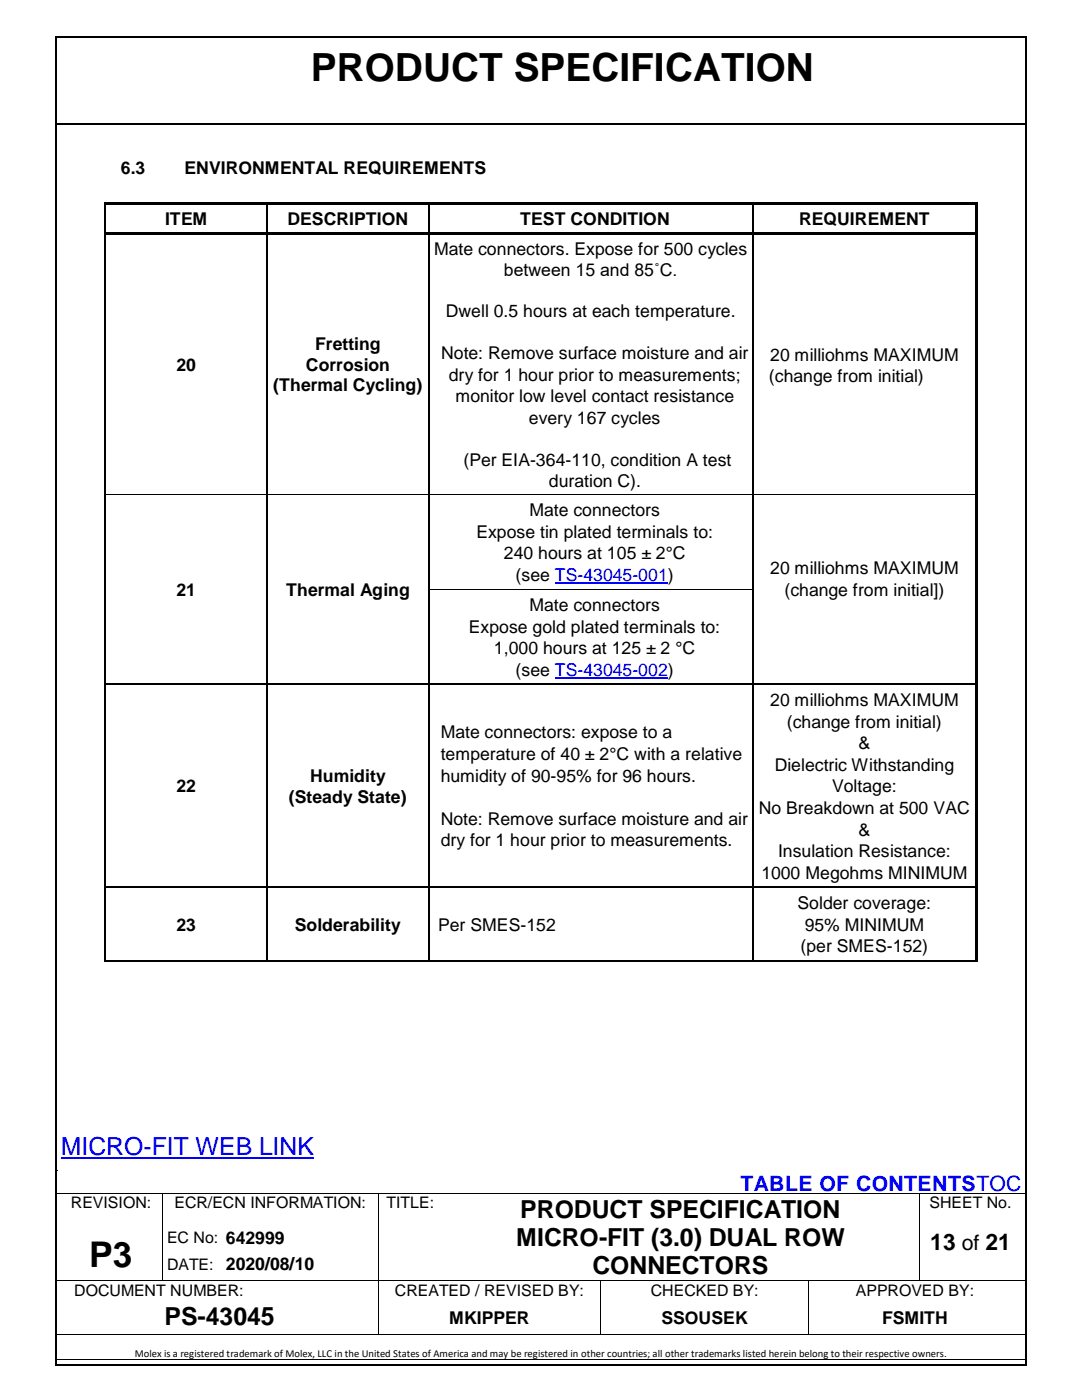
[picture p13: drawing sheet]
<svg xmlns="http://www.w3.org/2000/svg" width="216mm" height="279mm" viewBox="0 0 216 279" stroke-linecap="round" stroke-linejoin="round" font-family="sans-serif">
<defs><g id="words">
<text font-size="7.7" x="62" y="16.1">PRODUCT SPECIFICATION</text>
<text font-size="7.1" x="17.8" y="252.8">P3</text>
<text font-size="5" fill="#00f" x="12.1" y="230.4">MICRO-FIT WEB LINK</text>
<g font-size="5">
<text x="103.8" y="243">PRODUCT SPECIFICATION</text>
<text x="103" y="248.7">MICRO-FIT (3.0) DUAL ROW</text>
<text x="118.2" y="254.3">CONNECTORS</text>
<text x="32.8" y="264.4">PS-43045</text>
</g>
<text font-size="4.6" x="185.6" y="249.4">13 of 21</text>
<text font-size="4.2" fill="#00f" x="147.7" y="237.7">TABLE OF CONTENTSTOC</text>
<g font-size="3.5">
<text x="24.1" y="34.6">6.3</text>
<text x="36.8" y="34.6">ENVIRONMENTAL REQUIREMENTS</text>
<text x="32.9" y="44.8">ITEM</text>
<text x="57.4" y="44.8">DESCRIPTION</text>
<text x="103.8" y="44.8">TEST CONDITION</text>
<text x="159.5" y="44.8">REQUIREMENT</text>
<text x="86.6" y="51">Mate connectors. Expose for 500 cycles</text>
<text x="100.6" y="55">between 15 and 85˚C.</text>
<text x="89" y="63.2">Dwell 0.5 hours at each temperature.</text>
<text x="62.9" y="69.9">Fretting</text>
<text x="88" y="71.7">Note: Remove surface moisture and air</text>
<text x="35.2" y="74">20</text>
<text x="61.1" y="74">Corrosion</text>
<text x="89.6" y="76">dry for 1 hour prior to measurements;</text>
<text x="153.4" y="76.2">(change from initial)</text>
<text x="153.7" y="72.1">20 milliohms MAXIMUM</text>
<text x="54.5" y="78.1">(Thermal Cycling)</text>
<text x="90.9" y="80.3">monitor low level contact resistance</text>
<text x="105.6" y="84.6">every 167 cycles</text>
<text x="92.5" y="93.1">(Per EIA-364-110, condition A test</text>
<text x="109.5" y="97.1">duration C).</text>
<text x="95.1" y="107.3">Expose tin plated terminals to:</text>
<text x="105.6" y="103">Mate connectors</text>
<text x="100.6" y="111.7">240 hours at 105 ± 2°C</text>
<text x="35.2" y="118.9">21</text>
<text x="57.1" y="118.9">Thermal Aging</text>
<text x="102.9" y="115.9">(see TS-43045-001)</text>
<text x="153.7" y="114.6">20 milliohms MAXIMUM</text>
<text x="156.5" y="118.9">(change from initial])</text>
<text x="105.6" y="121.9">Mate connectors</text>
<text x="93.6" y="126.3">Expose gold plated terminals to:</text>
<text x="98.6" y="130.5">1,000 hours at 125 ± 2 °C</text>
<text x="102.9" y="134.8">(see TS-43045-002)</text>
<text x="153.7" y="140.9">20 milliohms MAXIMUM</text>
<text x="87.9" y="147.4">Mate connectors: expose to a</text>
<text x="157" y="145.2">(change from initial)</text>
<text x="171.3" y="149.5">&amp;</text>
<text x="61.9" y="156">Humidity</text>
<text x="87.9" y="151.7">temperature of 40 ± 2°C with a relative</text>
<text x="87.9" y="156">humidity of 90-95% for 96 hours.</text>
<text x="154.6" y="153.9">Dielectric Withstanding</text>
<text x="35.2" y="158.1">22</text>
<text x="57.7" y="160.3">(Steady State)</text>
<text x="166" y="158.1">Voltage:</text>
<text x="87.9" y="164.6">Note: Remove surface moisture and air</text>
<text x="151.4" y="162.5">No Breakdown at 500 VAC</text>
<text x="171.3" y="166.8">&amp;</text>
<text x="87.9" y="168.9">dry for 1 hour prior to measurements.</text>
<text x="155.3" y="171.1">Insulation Resistance:</text>
<text x="151.9" y="175.4">1000 Megohms MINIMUM</text>
<text x="35.2" y="185.7">23</text>
<text x="58.9" y="185.7">Solderability</text>
<text x="87.4" y="185.7">Per SMES-152</text>
<text x="159.2" y="181.5">Solder coverage:</text>
<text x="160.6" y="185.7">95% MINIMUM</text>
<text x="159.7" y="190.1">(per SMES-152)</text>
<text x="89.6" y="264.2">MKIPPER</text>
<text x="132" y="264.2">SSOUSEK</text>
<text x="176" y="264.2">FSMITH</text>
</g>
<g font-size="3.2">
<text x="14.1" y="241.2">REVISION:</text>
<text x="34.8" y="241.2">ECR/ECN INFORMATION:</text>
<text x="77.1" y="241.2">TITLE:</text>
<text x="185.5" y="241.2">SHEET No.</text>
<text x="33.3" y="248.1">EC No: 642999</text>
<text x="33.3" y="253.4">DATE: 2020/08/10</text>
<text x="14.8" y="258.6">DOCUMENT NUMBER:</text>
<text x="78.8" y="258.6">CREATED / REVISED BY:</text>
<text x="129.9" y="258.6">CHECKED BY:</text>
<text x="170.8" y="258.6">APPROVED BY:</text>
</g>
<text font-size="2.1" x="26.9" y="270.8">Molex is a registered trademark of Molex, LLC in the United States of America and may be registered in other countries; all other trademarks listed herein belong to their respective owners.</text>
</g></defs>
<g fill="#000">
<path d="M11.1 7.3h.3v.3h-.3z" fill-rule="evenodd"/>
<path d="M11.1 7.3h.3v.3h-.3z" fill-rule="evenodd"/>
<path d="M204.5 7.3h.3v.3h-.3z" fill-rule="evenodd"/>
<path d="M204.5 7.3h.3v.3h-.3z" fill-rule="evenodd"/>
<path d="M11.4 24.6h.4v.3h-.4z" fill-rule="evenodd"/>
<path d="M11.4 24.6h.4v.3h-.4z" fill-rule="evenodd"/>
<path d="M203 24.6h.3v.3h-.3z" fill-rule="evenodd"/>
<path d="M203 24.6h.3v.3h-.3z" fill-rule="evenodd"/>
<path d="M20.9 40.8h.2v.8h-.2z" fill-rule="evenodd"/>
<path d="M20.9 40.3h.2v.5h-.2z" fill-rule="evenodd"/>
<path d="M20.9 46.4h.2v1.3h-.2z" fill-rule="evenodd"/>
<path d="M21.1 40.3h32.1v.5h-32.1z" fill-rule="evenodd"/>
<path d="M21.1 46.4h32.1v.5h-32.1z" fill-rule="evenodd"/>
<path d="M53.2 40.8h.2v.8h-.2z" fill-rule="evenodd"/>
<path d="M53.2 40.3h.5v.5h-.5z" fill-rule="evenodd"/>
<path d="M53.2 46.9h.2v.8h-.2z" fill-rule="evenodd"/>
<path d="M53.2 46.4h.5v.5h-.5z" fill-rule="evenodd"/>
<path d="M53.7 40.3h31.8v.5h-31.8z" fill-rule="evenodd"/>
<path d="M53.7 46.4h31.8v.5h-31.8z" fill-rule="evenodd"/>
<path d="M85.5 40.8h.2v.8h-.2z" fill-rule="evenodd"/>
<path d="M85.5 40.3h.5v.5h-.5z" fill-rule="evenodd"/>
<path d="M85.5 46.9h.2v.8h-.2z" fill-rule="evenodd"/>
<path d="M85.5 46.4h.5v.5h-.5z" fill-rule="evenodd"/>
<path d="M86 40.3h64.1v.5h-64.1z" fill-rule="evenodd"/>
<path d="M86 46.4h64.1v.5h-64.1z" fill-rule="evenodd"/>
<path d="M150.1 40.8h.3v.8h-.3z" fill-rule="evenodd"/>
<path d="M150.1 40.3h.5v.5h-.5z" fill-rule="evenodd"/>
<path d="M150.1 46.9h.3v.8h-.3z" fill-rule="evenodd"/>
<path d="M150.1 46.4h.5v.5h-.5z" fill-rule="evenodd"/>
<path d="M150.6 40.3h44v.5h-44z" fill-rule="evenodd"/>
<path d="M150.6 46.4h44v.5h-44z" fill-rule="evenodd"/>
<path d="M194.6 40.3h.5v1.3h-.5z" fill-rule="evenodd"/>
<path d="M194.6 40.3h.5v.5h-.5z" fill-rule="evenodd"/>
<path d="M194.6 41.6h.5v4.8h-.5z" fill-rule="evenodd"/>
<path d="M194.6 46.4h.5v1.3h-.5z" fill-rule="evenodd"/>
<path d="M20.9 98.6h.2v.9h-.2z" fill-rule="evenodd"/>
<path d="M53.2 98.6h.2v.9h-.2z" fill-rule="evenodd"/>
<path d="M85.5 98.6h.2v.9h-.2z" fill-rule="evenodd"/>
<path d="M150.1 98.6h.3v.9h-.3z" fill-rule="evenodd"/>
<path d="M194.6 47.7h.5v50.9h-.5z" fill-rule="evenodd"/>
<path d="M194.6 98.6h.5v.9h-.5z" fill-rule="evenodd"/>
<path d="M20.9 117.5h.2v1h-.2z" fill-rule="evenodd"/>
<path d="M53.2 117.5h.2v1h-.2z" fill-rule="evenodd"/>
<path d="M85.5 117.5h.2v1h-.2z" fill-rule="evenodd"/>
<path d="M150.1 117.5h.3v1h-.3z" fill-rule="evenodd"/>
<path d="M194.6 99.5h.5v18h-.5z" fill-rule="evenodd"/>
<path d="M194.6 117.5h.5v1h-.5z" fill-rule="evenodd"/>
<path d="M20.9 136.5h.2v1h-.2z" fill-rule="evenodd"/>
<path d="M53.2 136.5h.2v1h-.2z" fill-rule="evenodd"/>
<path d="M85.5 136.5h.2v1h-.2z" fill-rule="evenodd"/>
<path d="M150.1 136.5h.3v1h-.3z" fill-rule="evenodd"/>
<path d="M194.6 118.5h.5v18h-.5z" fill-rule="evenodd"/>
<path d="M194.6 136.5h.5v1h-.5z" fill-rule="evenodd"/>
<path d="M20.9 177h.2v1h-.2z" fill-rule="evenodd"/>
<path d="M53.2 177h.2v1h-.2z" fill-rule="evenodd"/>
<path d="M85.5 177h.2v1h-.2z" fill-rule="evenodd"/>
<path d="M150.1 177h.3v1h-.3z" fill-rule="evenodd"/>
<path d="M194.6 137.5h.5v39.5h-.5z" fill-rule="evenodd"/>
<path d="M194.6 177h.5v1h-.5z" fill-rule="evenodd"/>
<path d="M20.9 191.7h.2v.2h-.2z" fill-rule="evenodd"/>
<path d="M20.9 191.7h.2v.2h-.2z" fill-rule="evenodd"/>
<path d="M53.2 191.7h.2v.2h-.2z" fill-rule="evenodd"/>
<path d="M85.5 191.7h.2v.2h-.2z" fill-rule="evenodd"/>
<path d="M150.1 191.7h.3v.2h-.3z" fill-rule="evenodd"/>
<path d="M194.6 178h.5v13.7h-.5z" fill-rule="evenodd"/>
<path d="M194.6 191.7h.5v.2h-.5z" fill-rule="evenodd"/>
<path d="M11.4 233.6h.2v.2h-.2z" fill-rule="evenodd"/>
<path d="M11.4 238h.2v.2h-.2z" fill-rule="evenodd"/>
<path d="M11.4 238h.2v.2h-.2z" fill-rule="evenodd"/>
<path d="M32.3 238h.1v.2h-.1z" fill-rule="evenodd"/>
<path d="M75.5 238h.1v.2h-.1z" fill-rule="evenodd"/>
<path d="M88.2 238h.2v.2h-.2z" fill-rule="evenodd"/>
<path d="M108 238h.1v.2h-.1z" fill-rule="evenodd"/>
<path d="M183.4 238h.2v.2h-.2z" fill-rule="evenodd"/>
<path d="M11.4 255.4h.2v.2h-.2z" fill-rule="evenodd"/>
<path d="M11.4 255.4h.2v.2h-.2z" fill-rule="evenodd"/>
<path d="M32.3 244.8h.1v.2h-.1z" fill-rule="evenodd"/>
<path d="M32.3 249h.1v.1h-.1z" fill-rule="evenodd"/>
<path d="M32.3 255.4h.1v.2h-.1z" fill-rule="evenodd"/>
<path d="M45.1 255.4h.2v.2h-.2z" fill-rule="evenodd"/>
<path d="M75.5 244.8h.1v.2h-.1z" fill-rule="evenodd"/>
<path d="M75.5 249h.1v.1h-.1z" fill-rule="evenodd"/>
<path d="M75.5 255.4h.1v.2h-.1z" fill-rule="evenodd"/>
<path d="M88.2 255.4h.2v.2h-.2z" fill-rule="evenodd"/>
<path d="M119.8 255.4h.2v.2h-.2z" fill-rule="evenodd"/>
<path d="M161.3 255.4h.2v.2h-.2z" fill-rule="evenodd"/>
<path d="M183.4 244.8h.2v.2h-.2z" fill-rule="evenodd"/>
<path d="M183.4 249h.2v.1h-.2z" fill-rule="evenodd"/>
<path d="M183.4 255.4h.2v.2h-.2z" fill-rule="evenodd"/>
<path d="M11.1 272.2h.3v.4h-.3z" fill-rule="evenodd"/>
<path d="M11.1 272.2h.3v.4h-.3z" fill-rule="evenodd"/>
<path d="M11.4 266.1h.2v.2h-.2z" fill-rule="evenodd"/>
<path d="M11.4 271.3h.2v.2h-.2z" fill-rule="evenodd"/>
<path d="M11.4 271.3h.2v.2h-.2z" fill-rule="evenodd"/>
<path d="M75.5 266.1h.1v.2h-.1z" fill-rule="evenodd"/>
<path d="M119.8 266.1h.2v.2h-.2z" fill-rule="evenodd"/>
<path d="M161.3 266.1h.2v.2h-.2z" fill-rule="evenodd"/>
<path d="M203.8 266.1h.2v.2h-.2z" fill-rule="evenodd"/>
<path d="M203.8 271.3h.2v.2h-.2z" fill-rule="evenodd"/>
<path d="M203.8 271.3h.2v.2h-.2z" fill-rule="evenodd"/>
<path d="M204 266.1h.2v.2h-.2z" fill-rule="evenodd"/>
<path d="M204.2 266.1h.3v.2h-.3z" fill-rule="evenodd"/>
<path d="M204.5 272.2h.3v.4h-.3z" fill-rule="evenodd"/>
<path d="M204.5 272.2h.3v.4h-.3z" fill-rule="evenodd"/>
</g>
<path d="M11.3 7.6v264.6M11.4 7.5h193.1M204.7 7.6v264.6M11.8 24.7h192.7M11.4 272.4h193.1" fill="none" stroke="#000" stroke-width=".34"/>
<path d="M12.1 231.1h50.5" fill="none" stroke="#00f" stroke-width=".38"/>
<g fill="none" stroke="#000" stroke-width=".2">
<path d="M21.1 98.7h32.1M53.4 98.7h32.1M85.7 98.7h64.4M150.4 98.7h44.2M85.7 117.6h64.4M11.6 238.1h20.7M32.4 238.2v6.6M32.4 238.1h43.1M75.5 238.2v6.6M75.6 238.1h12.6M88.4 238.1h19.6M108.1 238.1h75.3"/>
<path d="M183.5 238.2v6.6M183.6 238.1h20.9M11.6 255.5h20.7M32.4 245v4M32.4 249.1v6.3M32.4 255.5h12.7M45.3 255.5h30.2M75.5 245v4M75.5 249.1v6.3M75.5 255.6v10.5M75.6 255.5h12.6M88.4 255.5h31.4"/>
<path d="M119.9 255.6v10.5M120 255.5h41.3M161.4 255.6v10.5M161.5 255.5h21.9M183.5 245v4M183.5 249.1v6.3M183.6 255.5h20.9M11.6 266.2h63.9M11.6 271.4h192.9M75.6 266.2h44.2M120 266.2h41.3M161.5 266.2h42.3"/>
</g>
<g fill="none" stroke="#000" stroke-width=".25">
<path d="M21 41.6v4.8M21 47.7v50.9M53.3 41.6v4.8M53.3 47.7v50.9M85.6 41.6v4.8M85.6 47.7v50.9M150.2 41.6v4.8M150.2 47.7v50.9M21 99.5v18M53.3 99.5v18M85.6 99.5v18M150.2 99.5v18"/>
<path d="M21 118.5v18M53.3 118.5v18M85.6 118.5v18M150.2 118.5v18M21 137.5v39.5M21.1 136.6h32.1M53.3 137.5v39.5M53.4 136.6h32.1M85.6 137.5v39.5M85.7 136.6h64.4M150.2 137.5v39.5M150.4 136.6h44.2"/>
<path d="M21 178v13.7M21.1 177.1h32.1M53.3 178v13.7M53.4 177.1h32.1M85.6 178v13.7M85.7 177.1h64.4M150.2 178v13.7M150.4 177.1h44.2M21.1 191.8h32.1M53.4 191.8h32.1M85.7 191.8h64.4M150.4 191.8h44.2"/>
</g>
<path d="M110.7 116.4h22.5M110.7 135.4h22.5" fill="none" stroke="#00f" stroke-width=".25"/>
<use href="#words"/>
</svg>
